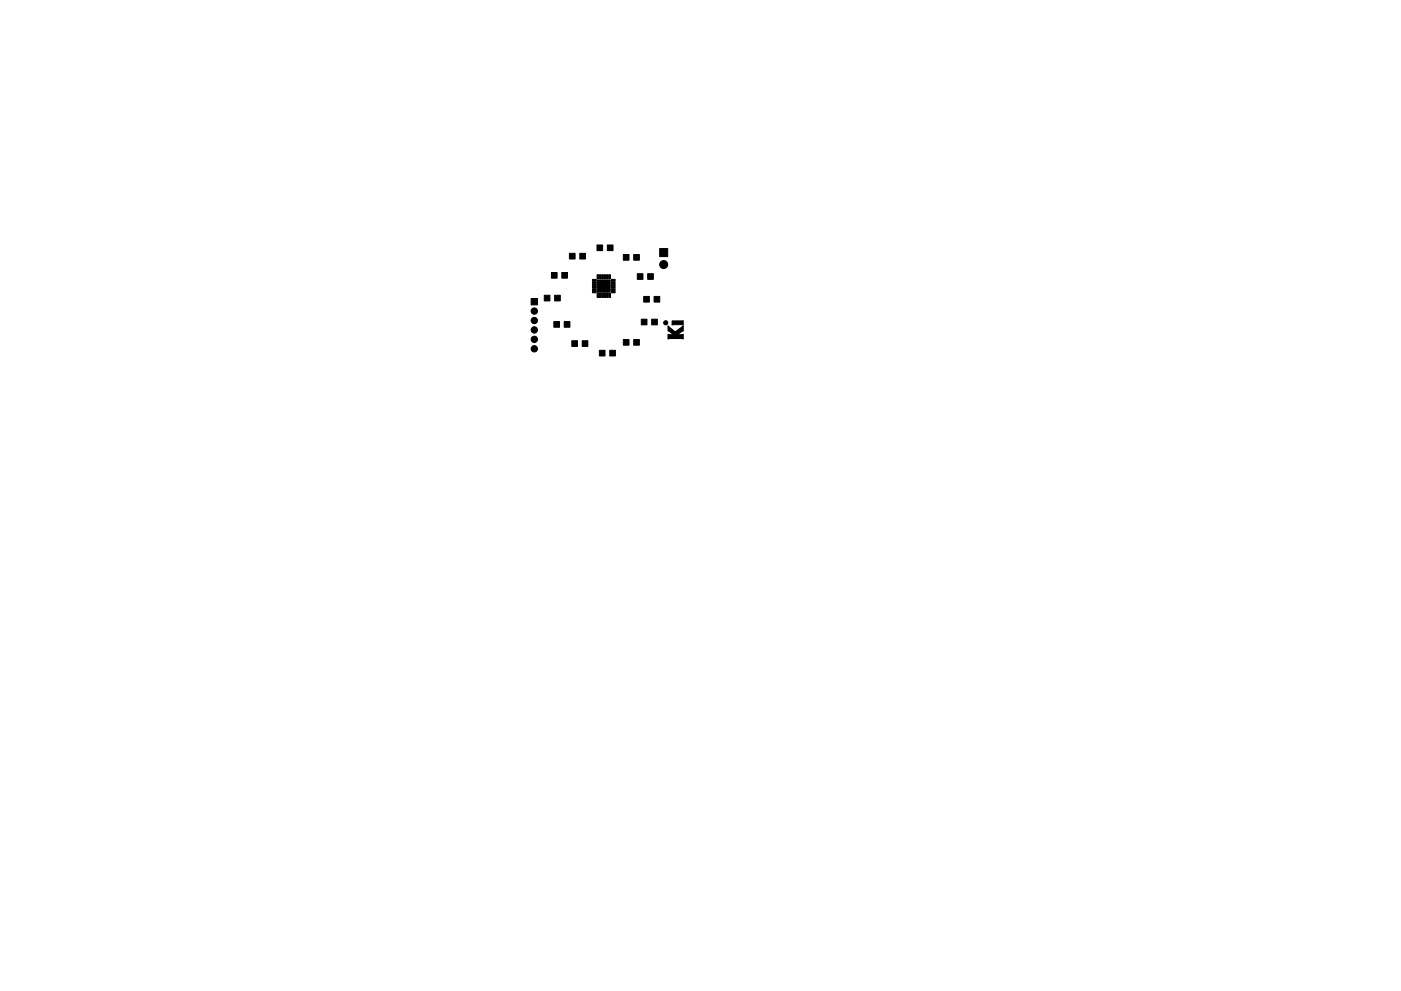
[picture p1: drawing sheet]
<svg xmlns="http://www.w3.org/2000/svg" width="297mm" height="210mm" viewBox="0 0 297 210" stroke-linecap="round" stroke-linejoin="round" font-family="sans-serif">
<g fill="#000" stroke="#000" stroke-width=".21">
<path d="M116.9 57.8h1.2v1.2h-1.2zM119.1 57.8h1.2v1.2h-1.2zM120.7 53.8h1.2v1.2h-1.2zM122.9 53.8h1.2v1.2h-1.2zM125.6 59.3h.8v.3h-.8zM126.6 58.3h.3v.9h-.3zM127.1 58.3h.3v.9h-.3zM127.6 58.3h.3v.9h-.3zM126.6 52h1.2v1.2h-1.2zM128.1 58.3h.3v.9h-.3zM128.6 58.3h.3v.9h-.3zM129.1 58.3h.3v.9h-.3z"/>
<path d="M128.8 52h1.2v1.2h-1.2zM129.6 59.3h.8v.3h-.8zM132.2 54h1.2v1.2h-1.2zM134.4 54h1.2v1.2h-1.2zM135.1 58.1h1.2v1.2h-1.2zM137.3 58.1h1.2v1.2h-1.2zM139.9 52.7h1.7v1.7h-1.7zM112.6 63.3h1.4v1.4h-1.4zM115.4 62.6h1.2v1.2h-1.2zM117.4 68.2h1.2v1.2h-1.2zM117.6 62.6h1.2v1.2h-1.2zM119.6 68.2h1.2v1.2h-1.2z"/>
<path d="M121.2 72.3h1.2v1.2h-1.2zM123.4 72.3h1.2v1.2h-1.2zM125.6 61.8h.8v.3h-.8zM125.6 61.3h.8v.3h-.8zM125.6 60.8h.8v.3h-.8zM125.6 60.3h.8v.3h-.8zM125.6 59.8h.8v.3h-.8zM126.6 62.3h.3v.8h-.3zM127.1 62.3h.3v.8h-.3zM127.6 62.3h.3v.8h-.3zM128.1 62.3h.3v.8h-.3zM127.1 74.3h1.2v1.2h-1.2z"/>
<path d="M128.6 62.3h.3v.8h-.3zM129.1 62.3h.3v.8h-.3zM126.7 59.4h2.7v2.6h-2.7zM129.6 59.8h.8v.3h-.8zM129.6 60.3h.8v.3h-.8zM129.6 60.8h.8v.3h-.8zM129.6 61.3h.8v.3h-.8zM129.6 61.8h.8v.3h-.8zM129.3 74.3h1.2v1.2h-1.2zM132.2 72h1.2v1.2h-1.2zM134.4 72h1.2v1.2h-1.2zM136 67.7h1.2v1.2h-1.2z"/>
<path d="M136.5 62.9h1.2v1.2h-1.2zM138.2 67.7h1.2v1.2h-1.2zM138.7 62.9h1.2v1.2h-1.2zM141.6 69.1l1 .9a.63 .63 0 0 0 .5 .4 .63 .63 0 0 0 .6-.4l1.2-.9v1.2l-1.2 .7 1.1-.1 .1 1h-3.3l.1-1 1.1 .1-.6-.5a.74 .74 0 0 1-.6-.8zM142.5 68.1l2.3-.1v1h-2.3z"/>
<circle cx="140.7" cy="56.1" r=".85"/>
<circle cx="113.3" cy="66" r=".67"/>
<circle cx="113.3" cy="68" r=".67"/>
<circle cx="113.3" cy="70" r=".67"/>
<circle cx="113.3" cy="72" r=".67"/>
<circle cx="113.3" cy="74" r=".67"/>
<circle cx="141.1" cy="68.5" r=".44"/>
</g>
</svg>
